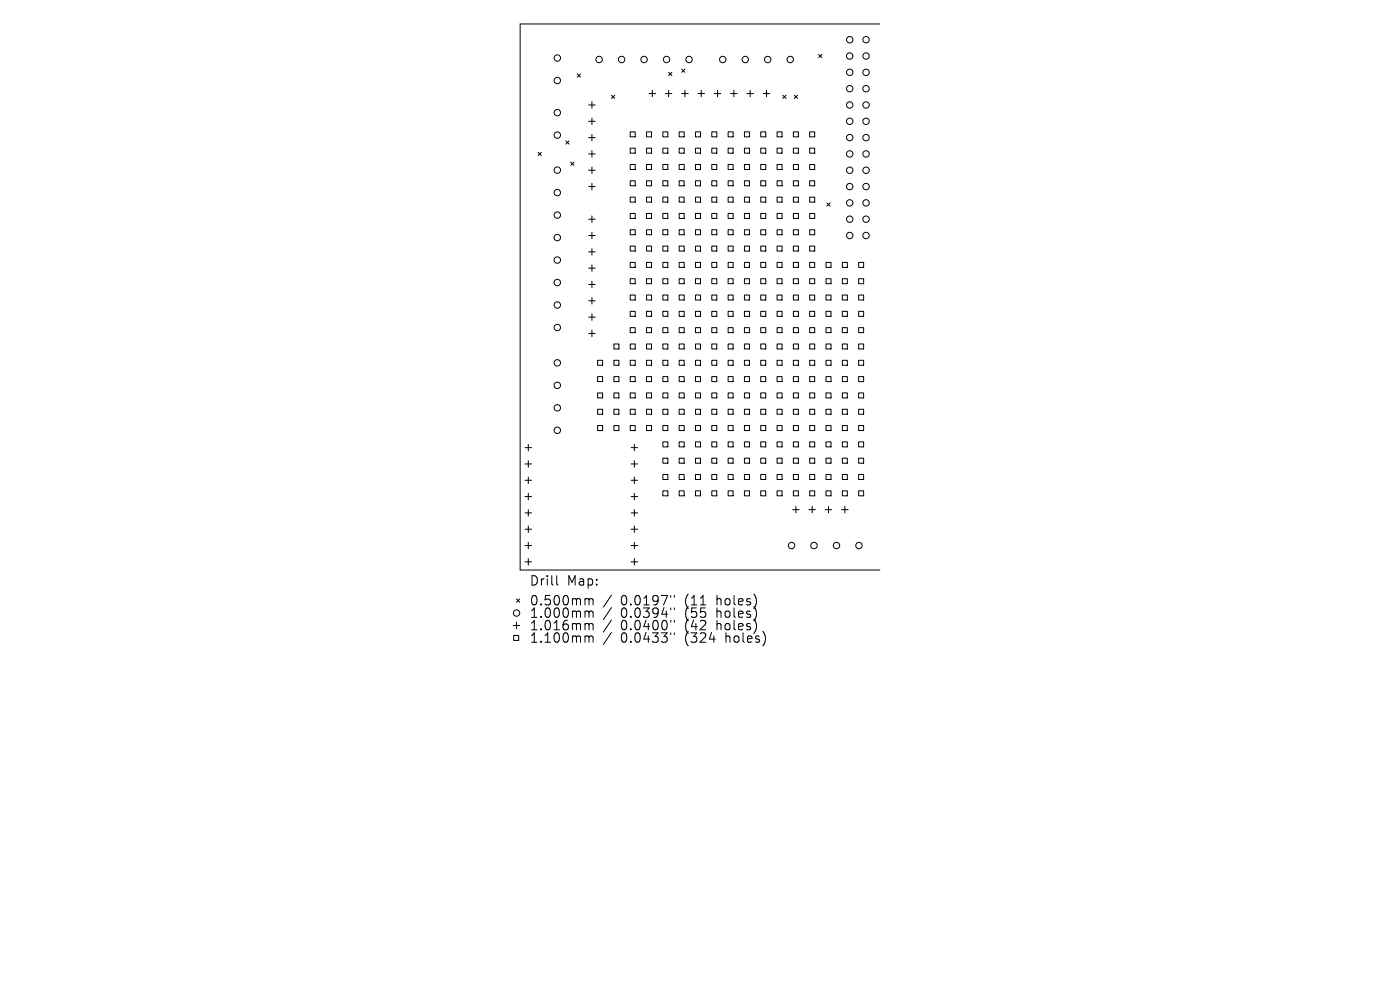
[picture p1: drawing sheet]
<svg xmlns="http://www.w3.org/2000/svg" width="297mm" height="210mm" viewBox="0 0 297 210" stroke-linecap="round" stroke-linejoin="round" font-family="sans-serif">
<defs><g id="words">
<g font-size="2.8">
<text x="112.3" y="124.5">Drill</text>
<text x="120.3" y="124.5">Map:</text>
<text x="112.3" y="128.7">0.500mm</text>
<text x="112.3" y="131.3">1.000mm</text>
<text x="131.7" y="128.7">0.0197&quot;</text>
<text x="131.7" y="131.3">0.0394&quot;</text>
<text x="145.4" y="128.7">(11</text>
<text x="145.4" y="131.3">(55</text>
<text x="152.3" y="128.7">holes)</text>
<text x="152.3" y="131.3">holes)</text>
<text x="112.3" y="134">1.016mm</text>
<text x="112.3" y="136.6">1.100mm</text>
<text x="131.7" y="134">0.0400&quot;</text>
<text x="131.7" y="136.6">0.0433&quot;</text>
<text x="145.4" y="134">(42</text>
<text x="145.4" y="136.6">(324</text>
<text x="152.3" y="134">holes)</text>
<text x="154.2" y="136.6">holes)</text>
</g>
</g></defs>
<g fill="none" stroke="#000" stroke-width=".21">
<path d="M122.5 15.7l.6 .7M123.1 15.7l-.6 .7M137.7 19.8h1.4M138.4 19.2v1.3M141.2 19.8h1.3M141.8 19.2v1.3M141.8 15.4l.7 .6M142.5 15.4l-.7 .6M144.6 19.8h1.4M144.6 14.7l.7 .6M145.3 14.7l-.7 .6M145.3 19.2v1.3"/>
<path d="M148.1 19.8h1.4M148.8 19.2v1.3M151.5 19.8h1.4M152.2 19.2v1.3M155 19.8h1.4M155.7 19.2v1.3M158.5 19.8h1.3M159.1 19.2v1.3M161.9 19.8h1.4M162.6 19.2v1.3M173.7 11.5l.7 .7M174.4 11.5l-.7 .7"/>
<path d="M186.7 5.1h-76.4v115.8h76.4M114.2 32.3l.6 .7M114.8 32.3l-.6 .7M120 29.9l.7 .7M120.7 29.9l-.7 .7M121.1 34.4l.7 .7M121.8 34.4l-.7 .7M124.9 22.3h1.4M124.9 25.7h1.4M124.9 29.2h1.4M124.9 32.7h1.4M124.9 36.1h1.4"/>
<path d="M124.9 39.6h1.4M125.6 21.6v1.4M125.6 25v1.4M125.6 28.5v1.4M125.6 32v1.3M125.6 35.4v1.4M125.6 38.9v1.4M129.7 20.2l.7 .7M130.4 20.2l-.7 .7M133.7 28h1.1v1h-1.1zM133.7 31.4h1.1v1.1h-1.1zM133.7 34.9h1.1v1.1h-1.1z"/>
<path d="M133.7 38.4h1.1v1h-1.1zM137.2 28h1v1h-1zM137.2 31.4h1v1.1h-1zM137.2 34.9h1v1.1h-1zM137.2 38.4h1v1h-1zM140.6 28h1.1v1h-1.1zM140.6 31.4h1.1v1.1h-1.1zM140.6 34.9h1.1v1.1h-1.1zM140.6 38.4h1.1v1h-1.1zM144.1 28h1v1h-1zM144.1 31.4h1v1.1h-1zM144.1 34.9h1v1.1h-1z"/>
<path d="M144.1 38.4h1v1h-1zM147.5 28h1.1v1h-1.1zM147.5 31.4h1.1v1.1h-1.1zM147.5 34.9h1.1v1.1h-1.1zM147.5 38.4h1.1v1h-1.1zM151 28h1.1v1h-1.1zM151 31.4h1.1v1.1h-1.1zM151 34.9h1.1v1.1h-1.1zM151 38.4h1.1v1h-1.1zM154.5 28h1v1h-1zM154.5 31.4h1v1.1h-1zM154.5 34.9h1v1.1h-1z"/>
<path d="M154.5 38.4h1v1h-1zM157.9 28h1.1v1h-1.1zM157.9 31.4h1.1v1.1h-1.1zM157.9 34.9h1.1v1.1h-1.1zM157.9 38.4h1.1v1h-1.1zM161.4 28h1v1h-1zM161.4 31.4h1v1.1h-1zM161.4 34.9h1v1.1h-1zM161.4 38.4h1v1h-1zM164.8 28h1.1v1h-1.1zM164.8 31.4h1.1v1.1h-1.1zM164.8 34.9h1.1v1.1h-1.1z"/>
<path d="M164.8 38.4h1.1v1h-1.1zM166.1 20.2l.7 .7M166.8 20.2l-.7 .7M168.3 28h1.1v1h-1.1zM168.3 31.4h1.1v1.1h-1.1zM168.3 34.9h1.1v1.1h-1.1zM168.3 38.4h1.1v1h-1.1zM168.5 20.2l.7 .7M169.2 20.2l-.7 .7M171.8 28h1v1h-1zM171.8 31.4h1v1.1h-1zM171.8 34.9h1v1.1h-1z"/>
<path d="M171.8 38.4h1v1h-1zM124.9 46.5h1.4M124.9 50h1.4M124.9 53.4h1.4M124.9 56.9h1.4M125.6 45.8v1.4M125.6 49.3v1.4M125.6 52.7v1.4M125.6 56.2v1.4M125.6 59.7v1.3M133.7 41.8h1.1v1.1h-1.1zM133.7 45.3h1.1v1h-1.1z"/>
<path d="M133.7 48.7h1.1v1.1h-1.1zM133.7 52.2h1.1v1.1h-1.1zM133.7 55.7h1.1v1h-1.1zM133.7 59.1h1.1v1.1h-1.1zM137.2 41.8h1v1.1h-1zM137.2 45.3h1v1h-1zM137.2 48.7h1v1.1h-1zM137.2 52.2h1v1.1h-1zM137.2 55.7h1v1h-1zM137.2 59.1h1v1.1h-1zM140.6 41.8h1.1v1.1h-1.1zM140.6 45.3h1.1v1h-1.1z"/>
<path d="M140.6 48.7h1.1v1.1h-1.1zM140.6 52.2h1.1v1.1h-1.1zM140.6 55.7h1.1v1h-1.1zM140.6 59.1h1.1v1.1h-1.1zM144.1 41.8h1v1.1h-1zM144.1 45.3h1v1h-1zM144.1 48.7h1v1.1h-1zM144.1 52.2h1v1.1h-1zM144.1 55.7h1v1h-1zM144.1 59.1h1v1.1h-1zM147.5 41.8h1.1v1.1h-1.1zM147.5 45.3h1.1v1h-1.1z"/>
<path d="M147.5 48.7h1.1v1.1h-1.1zM147.5 52.2h1.1v1.1h-1.1zM147.5 55.7h1.1v1h-1.1zM147.5 59.1h1.1v1.1h-1.1zM151 41.8h1.1v1.1h-1.1zM151 45.3h1.1v1h-1.1zM151 48.7h1.1v1.1h-1.1zM151 52.2h1.1v1.1h-1.1zM151 55.7h1.1v1h-1.1zM151 59.1h1.1v1.1h-1.1zM154.5 41.8h1v1.1h-1zM154.5 45.3h1v1h-1z"/>
<path d="M154.5 48.7h1v1.1h-1zM154.5 52.2h1v1.1h-1zM154.5 55.7h1v1h-1zM154.5 59.1h1v1.1h-1zM157.9 41.8h1.1v1.1h-1.1zM157.9 45.3h1.1v1h-1.1zM157.9 48.7h1.1v1.1h-1.1zM157.9 52.2h1.1v1.1h-1.1zM157.9 55.7h1.1v1h-1.1zM157.9 59.1h1.1v1.1h-1.1zM161.4 41.8h1v1.1h-1zM161.4 45.3h1v1h-1z"/>
<path d="M161.4 48.7h1v1.1h-1zM161.4 52.2h1v1.1h-1zM161.4 55.7h1v1h-1zM161.4 59.1h1v1.1h-1zM164.8 41.8h1.1v1.1h-1.1zM164.8 45.3h1.1v1h-1.1zM164.8 48.7h1.1v1.1h-1.1zM164.8 52.2h1.1v1.1h-1.1zM164.8 55.7h1.1v1h-1.1zM164.8 59.1h1.1v1.1h-1.1zM168.3 41.8h1.1v1.1h-1.1zM168.3 45.3h1.1v1h-1.1z"/>
<path d="M168.3 48.7h1.1v1.1h-1.1zM168.3 52.2h1.1v1.1h-1.1zM168.3 55.7h1.1v1h-1.1zM168.3 59.1h1.1v1.1h-1.1zM171.8 41.8h1v1.1h-1zM171.8 45.3h1v1h-1zM171.8 48.7h1v1.1h-1zM171.8 52.2h1v1.1h-1zM171.8 55.7h1v1h-1zM171.8 59.1h1v1.1h-1zM175.2 55.7h1.1v1h-1.1zM175.2 59.1h1.1v1.1h-1.1z"/>
<path d="M175.4 43l.7 .7M176.1 43l-.7 .7M178.7 55.7h1.1v1h-1.1zM178.7 59.1h1.1v1.1h-1.1zM182.2 55.7h1v1h-1zM182.2 59.1h1v1.1h-1zM124.9 60.3h1.4M124.9 63.8h1.4M124.9 67.3h1.4M124.9 70.7h1.4M125.6 63.1v1.4M125.6 66.6v1.4"/>
<path d="M125.6 70v1.4M126.8 76.4h1v1.1h-1zM126.8 79.9h1v1.1h-1zM130.2 73h1.1v1h-1.1zM130.2 76.4h1.1v1.1h-1.1zM130.2 79.9h1.1v1.1h-1.1zM133.7 62.6h1.1v1h-1.1zM133.7 66h1.1v1.1h-1.1zM133.7 69.5h1.1v1.1h-1.1zM133.7 73h1.1v1h-1.1zM133.7 76.4h1.1v1.1h-1.1zM133.7 79.9h1.1v1.1h-1.1z"/>
<path d="M137.2 62.6h1v1h-1zM137.2 66h1v1.1h-1zM137.2 69.5h1v1.1h-1zM137.2 73h1v1h-1zM137.2 76.4h1v1.1h-1zM137.2 79.9h1v1.1h-1zM140.6 62.6h1.1v1h-1.1zM140.6 66h1.1v1.1h-1.1zM140.6 69.5h1.1v1.1h-1.1zM140.6 73h1.1v1h-1.1zM140.6 76.4h1.1v1.1h-1.1zM140.6 79.9h1.1v1.1h-1.1z"/>
<path d="M144.1 62.6h1v1h-1zM144.1 66h1v1.1h-1zM144.1 69.5h1v1.1h-1zM144.1 73h1v1h-1zM144.1 76.4h1v1.1h-1zM144.1 79.9h1v1.1h-1zM147.5 62.6h1.1v1h-1.1zM147.5 66h1.1v1.1h-1.1zM147.5 69.5h1.1v1.1h-1.1zM147.5 73h1.1v1h-1.1zM147.5 76.4h1.1v1.1h-1.1zM147.5 79.9h1.1v1.1h-1.1z"/>
<path d="M151 62.6h1.1v1h-1.1zM151 66h1.1v1.1h-1.1zM151 69.5h1.1v1.1h-1.1zM151 73h1.1v1h-1.1zM151 76.4h1.1v1.1h-1.1zM151 79.9h1.1v1.1h-1.1zM154.5 62.6h1v1h-1zM154.5 66h1v1.1h-1zM154.5 69.5h1v1.1h-1zM154.5 73h1v1h-1zM154.5 76.4h1v1.1h-1zM154.5 79.9h1v1.1h-1z"/>
<path d="M157.9 62.6h1.1v1h-1.1zM157.9 66h1.1v1.1h-1.1zM157.9 69.5h1.1v1.1h-1.1zM157.9 73h1.1v1h-1.1zM157.9 76.4h1.1v1.1h-1.1zM157.9 79.9h1.1v1.1h-1.1zM161.4 62.6h1v1h-1zM161.4 66h1v1.1h-1zM161.4 69.5h1v1.1h-1zM161.4 73h1v1h-1zM161.4 76.4h1v1.1h-1zM161.4 79.9h1v1.1h-1z"/>
<path d="M164.8 62.6h1.1v1h-1.1zM164.8 66h1.1v1.1h-1.1zM164.8 69.5h1.1v1.1h-1.1zM164.8 73h1.1v1h-1.1zM164.8 76.4h1.1v1.1h-1.1zM164.8 79.9h1.1v1.1h-1.1zM168.3 62.6h1.1v1h-1.1zM168.3 66h1.1v1.1h-1.1zM168.3 69.5h1.1v1.1h-1.1zM168.3 73h1.1v1h-1.1zM168.3 76.4h1.1v1.1h-1.1zM168.3 79.9h1.1v1.1h-1.1z"/>
<path d="M171.8 62.6h1v1h-1zM171.8 66h1v1.1h-1zM171.8 69.5h1v1.1h-1zM171.8 73h1v1h-1zM171.8 76.4h1v1.1h-1zM171.8 79.9h1v1.1h-1zM175.2 62.6h1.1v1h-1.1zM175.2 66h1.1v1.1h-1.1zM175.2 69.5h1.1v1.1h-1.1zM175.2 73h1.1v1h-1.1zM175.2 76.4h1.1v1.1h-1.1zM175.2 79.9h1.1v1.1h-1.1z"/>
<path d="M178.7 62.6h1.1v1h-1.1zM178.7 66h1.1v1.1h-1.1zM178.7 69.5h1.1v1.1h-1.1zM178.7 73h1.1v1h-1.1zM178.7 76.4h1.1v1.1h-1.1zM178.7 79.9h1.1v1.1h-1.1zM182.2 62.6h1v1h-1zM182.2 66h1v1.1h-1zM182.2 69.5h1v1.1h-1zM182.2 73h1v1h-1zM182.2 76.4h1v1.1h-1zM182.2 79.9h1v1.1h-1z"/>
<path d="M111.4 95h1.4M111.4 98.4h1.4M112.1 94.3v1.4M112.1 97.7v1.4M126.8 83.4h1v1h-1zM126.8 86.8h1v1.1h-1zM126.8 90.3h1v1h-1zM130.2 83.4h1.1v1h-1.1zM130.2 86.8h1.1v1.1h-1.1zM130.2 90.3h1.1v1h-1.1zM133.7 83.4h1.1v1h-1.1zM133.7 86.8h1.1v1.1h-1.1z"/>
<path d="M133.7 90.3h1.1v1h-1.1zM133.9 95h1.4M133.9 98.4h1.4M134.6 94.3v1.4M134.6 97.7v1.4M137.2 83.4h1v1h-1zM137.2 86.8h1v1.1h-1zM137.2 90.3h1v1h-1zM140.6 83.4h1.1v1h-1.1zM140.6 86.8h1.1v1.1h-1.1zM140.6 90.3h1.1v1h-1.1zM140.6 93.7h1.1v1.1h-1.1z"/>
<path d="M140.6 97.2h1.1v1.1h-1.1zM144.1 83.4h1v1h-1zM144.1 86.8h1v1.1h-1zM144.1 90.3h1v1h-1zM144.1 93.7h1v1.1h-1zM144.1 97.2h1v1.1h-1zM147.5 83.4h1.1v1h-1.1zM147.5 86.8h1.1v1.1h-1.1zM147.5 90.3h1.1v1h-1.1zM147.5 93.7h1.1v1.1h-1.1zM147.5 97.2h1.1v1.1h-1.1zM151 83.4h1.1v1h-1.1z"/>
<path d="M151 86.8h1.1v1.1h-1.1zM151 90.3h1.1v1h-1.1zM151 93.7h1.1v1.1h-1.1zM151 97.2h1.1v1.1h-1.1zM154.5 83.4h1v1h-1zM154.5 86.8h1v1.1h-1zM154.5 90.3h1v1h-1zM154.5 93.7h1v1.1h-1zM154.5 97.2h1v1.1h-1zM157.9 83.4h1.1v1h-1.1zM157.9 86.8h1.1v1.1h-1.1zM157.9 90.3h1.1v1h-1.1z"/>
<path d="M157.9 93.7h1.1v1.1h-1.1zM157.9 97.2h1.1v1.1h-1.1zM161.4 83.4h1v1h-1zM161.4 86.8h1v1.1h-1zM161.4 90.3h1v1h-1zM161.4 93.7h1v1.1h-1zM161.4 97.2h1v1.1h-1zM164.8 83.4h1.1v1h-1.1zM164.8 86.8h1.1v1.1h-1.1zM164.8 90.3h1.1v1h-1.1zM164.8 93.7h1.1v1.1h-1.1zM164.8 97.2h1.1v1.1h-1.1z"/>
<path d="M168.3 83.4h1.1v1h-1.1zM168.3 86.8h1.1v1.1h-1.1zM168.3 90.3h1.1v1h-1.1zM168.3 93.7h1.1v1.1h-1.1zM168.3 97.2h1.1v1.1h-1.1zM171.8 83.4h1v1h-1zM171.8 86.8h1v1.1h-1zM171.8 90.3h1v1h-1zM171.8 93.7h1v1.1h-1zM171.8 97.2h1v1.1h-1zM175.2 83.4h1.1v1h-1.1zM175.2 86.8h1.1v1.1h-1.1z"/>
<path d="M175.2 90.3h1.1v1h-1.1zM175.2 93.7h1.1v1.1h-1.1zM175.2 97.2h1.1v1.1h-1.1zM178.7 83.4h1.1v1h-1.1zM178.7 86.8h1.1v1.1h-1.1zM178.7 90.3h1.1v1h-1.1zM178.7 93.7h1.1v1.1h-1.1zM178.7 97.2h1.1v1.1h-1.1zM182.2 83.4h1v1h-1zM182.2 86.8h1v1.1h-1zM182.2 90.3h1v1h-1zM182.2 93.7h1v1.1h-1z"/>
<path d="M182.2 97.2h1v1.1h-1zM111.4 101.9h1.4M111.4 105.3h1.4M111.4 108.8h1.4M111.4 112.3h1.4M111.4 115.7h1.4M111.4 119.2h1.4M112.1 101.2v1.4M112.1 104.6v1.4M112.1 108.1v1.4M112.1 111.6v1.4M112.1 115v1.4"/>
<path d="M112.1 118.5v1.4M133.9 101.9h1.4M133.9 105.3h1.4M133.9 108.8h1.4M133.9 112.3h1.4M133.9 115.7h1.4M133.9 119.2h1.4M134.6 101.2v1.4M134.6 104.6v1.4M134.6 108.1v1.4M134.6 111.6v1.4M134.6 115v1.4"/>
<path d="M134.6 118.5v1.4M140.6 100.7h1.1v1h-1.1zM140.6 104.1h1.1v1.1h-1.1zM144.1 100.7h1v1h-1zM144.1 104.1h1v1.1h-1zM147.5 100.7h1.1v1h-1.1zM147.5 104.1h1.1v1.1h-1.1zM151 100.7h1.1v1h-1.1zM151 104.1h1.1v1.1h-1.1zM154.5 100.7h1v1h-1zM154.5 104.1h1v1.1h-1zM157.9 100.7h1.1v1h-1.1z"/>
<path d="M157.9 104.1h1.1v1.1h-1.1zM161.4 100.7h1v1h-1zM161.4 104.1h1v1.1h-1zM164.8 100.7h1.1v1h-1.1zM164.8 104.1h1.1v1.1h-1.1zM168.1 108.1h1.4M168.3 100.7h1.1v1h-1.1zM168.3 104.1h1.1v1.1h-1.1zM168.8 107.4v1.4M171.6 108.1h1.4M171.8 100.7h1v1h-1zM171.8 104.1h1v1.1h-1z"/>
<path d="M172.3 107.4v1.4M175.1 108.1h1.4M175.2 100.7h1.1v1h-1.1zM175.2 104.1h1.1v1.1h-1.1zM175.8 107.4v1.4M178.5 108.1h1.4M178.7 100.7h1.1v1h-1.1zM178.7 104.1h1.1v1.1h-1.1zM179.2 107.4v1.4M182.2 100.7h1v1h-1zM182.2 104.1h1v1.1h-1zM108.9 132.7h1.4"/>
<path d="M109 134.8h1v1.1h-1zM109.6 132v1.4M109.6 127.1l.7 .6M110.3 127.1l-.7 .6M118.1 122.1v1.7l.3 .3M124.4 127l.5 .1 .1 .2M124.4 129.6h.3l.3 .3M124.4 132.3h.3l.3 .3M124.4 134.9h.3l.3 .3M125 127.3l.2-.3 .5 .1 .1 1.2M125 127.3v1M125 129.9v1.1"/>
<path d="M125 132.6v1M125 135.2v1M125 129.9l.2-.3 .5 .1 .1 1.3M125 132.6l.2-.3 .5 .1 .1 1.2M125 135.2l.2-.3 .5 .1 .1 1.2M129.7 126.2l-1.7 2.6M129.7 128.9l-1.7 2.5M129.7 131.5l-1.7 2.6M129.7 134.1l-1.7 2.6M142.3 126.3v.4M142.3 129v.3M142.3 131.6v.4"/>
<path d="M142.3 134.2v.4M143.1 126.3v.4M143.1 129v.3M143.1 131.6v.4M143.1 134.2v.4"/>
<circle cx="118.2" cy="17.1" r=".68"/>
<circle cx="118.2" cy="12.3" r=".68"/>
<circle cx="127.1" cy="12.6" r=".68"/>
<circle cx="131.9" cy="12.6" r=".68"/>
<circle cx="136.6" cy="12.6" r=".68"/>
<circle cx="141.4" cy="12.6" r=".68"/>
<circle cx="146.2" cy="12.6" r=".68"/>
<circle cx="153.3" cy="12.6" r=".68"/>
<circle cx="158.1" cy="12.6" r=".68"/>
<circle cx="162.9" cy="12.6" r=".68"/>
<circle cx="167.6" cy="12.6" r=".68"/>
<circle cx="180.3" cy="11.9" r=".68"/>
<circle cx="180.3" cy="8.4" r=".68"/>
<circle cx="180.3" cy="18.8" r=".68"/>
<circle cx="180.3" cy="15.3" r=".68"/>
<circle cx="183.7" cy="11.9" r=".68"/>
<circle cx="183.7" cy="8.4" r=".68"/>
<circle cx="183.7" cy="18.8" r=".68"/>
<circle cx="183.7" cy="15.3" r=".68"/>
<circle cx="118.2" cy="23.9" r=".68"/>
<circle cx="118.2" cy="28.7" r=".68"/>
<circle cx="118.2" cy="36.1" r=".68"/>
<circle cx="180.3" cy="29.2" r=".68"/>
<circle cx="180.3" cy="25.7" r=".68"/>
<circle cx="180.3" cy="39.6" r=".68"/>
<circle cx="180.3" cy="22.3" r=".68"/>
<circle cx="180.3" cy="36.1" r=".68"/>
<circle cx="180.3" cy="32.7" r=".68"/>
<circle cx="183.7" cy="29.2" r=".68"/>
<circle cx="183.7" cy="25.7" r=".68"/>
<circle cx="183.7" cy="36.1" r=".68"/>
<circle cx="183.7" cy="39.6" r=".68"/>
<circle cx="183.7" cy="22.3" r=".68"/>
<circle cx="183.7" cy="32.7" r=".68"/>
<circle cx="118.2" cy="40.9" r=".68"/>
<circle cx="118.2" cy="45.6" r=".68"/>
<circle cx="118.2" cy="50.4" r=".68"/>
<circle cx="118.2" cy="59.9" r=".68"/>
<circle cx="118.2" cy="55.2" r=".68"/>
<circle cx="180.3" cy="43" r=".68"/>
<circle cx="180.3" cy="46.5" r=".68"/>
<circle cx="180.3" cy="50" r=".68"/>
<circle cx="183.7" cy="43" r=".68"/>
<circle cx="183.7" cy="46.5" r=".68"/>
<circle cx="183.7" cy="50" r=".68"/>
<circle cx="118.2" cy="64.7" r=".68"/>
<circle cx="118.2" cy="69.5" r=".68"/>
<circle cx="118.2" cy="77" r=".68"/>
<circle cx="118.2" cy="86.5" r=".68"/>
<circle cx="118.2" cy="81.7" r=".68"/>
<circle cx="118.2" cy="91.3" r=".68"/>
<circle cx="167.9" cy="115.7" r=".68"/>
<circle cx="172.7" cy="115.7" r=".68"/>
<circle cx="177.5" cy="115.7" r=".68"/>
<circle cx="182.2" cy="115.7" r=".68"/>
<circle cx="109.6" cy="130" r=".68"/>
</g>
<use href="#words"/>
</svg>
